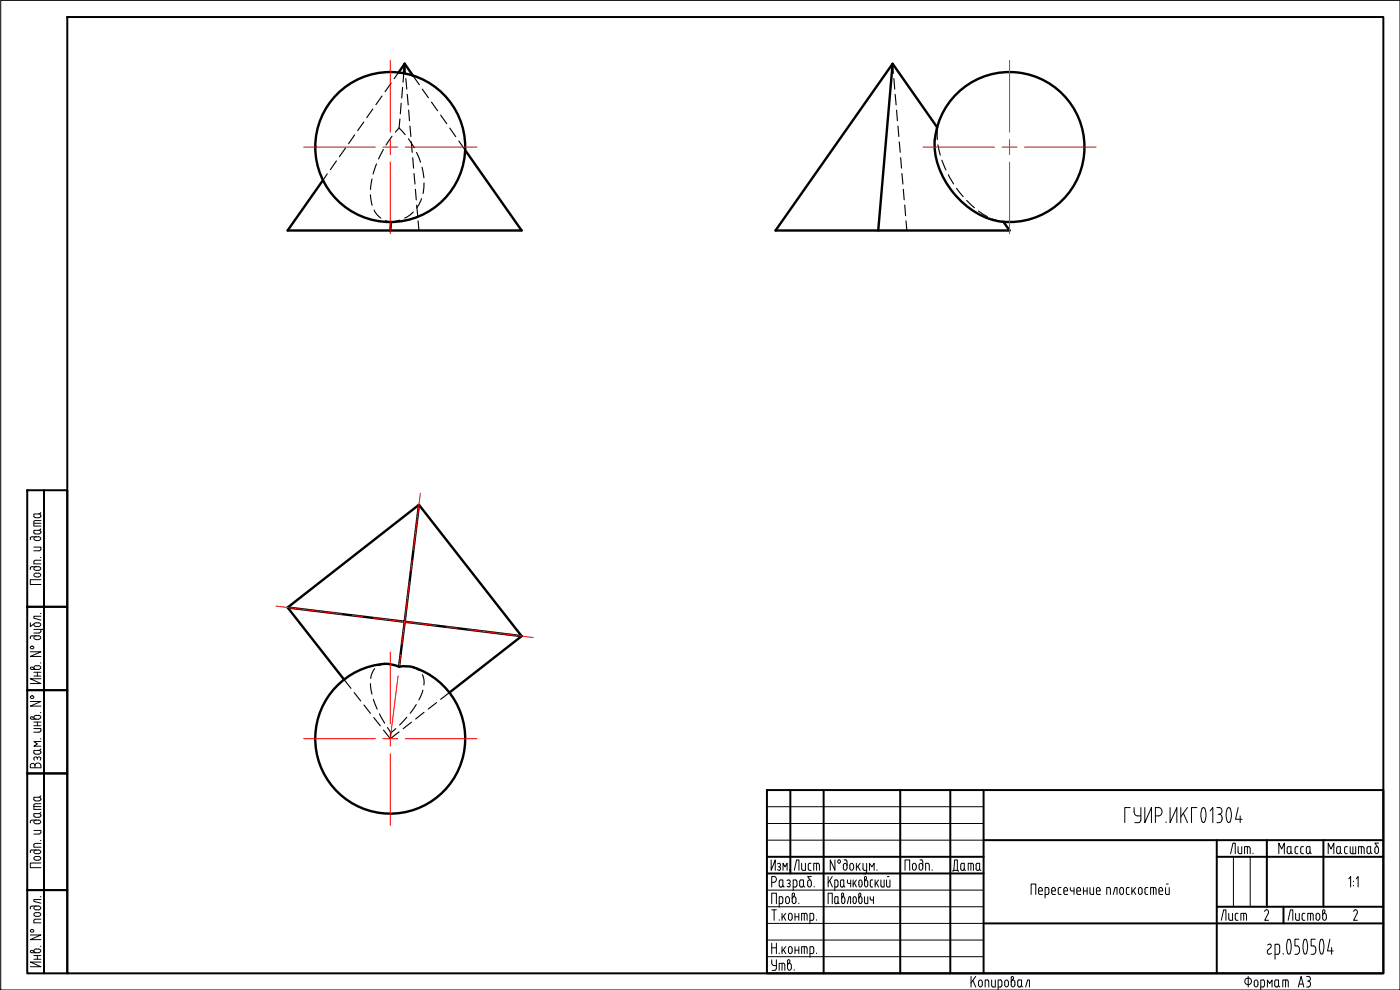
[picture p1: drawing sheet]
<svg xmlns="http://www.w3.org/2000/svg" width="420mm" height="297mm" viewBox="0 0 420 297" stroke-linecap="round" stroke-linejoin="round" font-family="sans-serif">
<defs><g id="words">
<text font-size="7.1" x="285" y="262.8">Дата</text>
<g font-size="6.6">
<text x="382.8" y="257.5">Масса</text>
<text x="397.6" y="257.5">Масштаб</text>
<text x="237.4" y="262.5">Лист</text>
<text x="365.5" y="277.3">Лист</text>
<text x="388.8" y="297.4">A3</text>
</g>
</g></defs>
<g fill="none" stroke="#000" stroke-width=".72">
<path d="M121.5 19.1l2.4 3.6M121.5 19.1l-.3 2.9M121.5 19.1l-1.9 2.7M267.9 19.1l13.4 19.1M139.6 45.1l16.9 24.1h-70.2l10.6-15.2M280.6 41.6a24.6 24.6 0 0 0 10.7 21.1 19.9 19.9 0 0 0 9.5 3.8M280.6 41.6a22.5 22.5 0 0 1 24.8-19.9 22.5 22.5 0 0 1 19.9 24.7 22.5 22.5 0 0 1-24.5 20.1M117.3 66.7l-.2 2.5M301.2 66.6l1.8 2.6h-70.3l35.2-50.1-4.3 50.1M125.7 151.5l-4.2 35-35.2-4.2M115.4 199.2l1.8 .1 2.6 .7M115.4 199.2a22.5 22.5 0 0 0-18.3 32.7 22.5 22.5 0 0 0 37.3 4.1 22.5 22.5 0 0 0-10.8-35.9l-1.7-.2-2.1 .1"/>
<path d="M156.5 190.9l-35-4.4-1.7 13.6M103.3 203.9l-17-21.6 39.4-30.8 30.8 39.4-21.6 16.9"/>
<circle cx="117.1" cy="44.1" r="22.5"/>
</g>
<g fill="none" stroke="#000" stroke-width=".34">
<path d="M121.5 19.1l.2 2.9M267.9 19.1l.2 2.9M109.2 36.6l-1.8 2.6M111.9 32.7l-1.8 2.6M114.6 28.8l-1.8 2.6M117.4 24.9l-1.8 2.6M119.6 21.8l-1.3 1.8M119.8 38.4l-1.1 1.3M120 35.7l-.2 2.7 1.8 2M120.4 31l-.3 3.1M120.8 26.2l-.2 3.2M121.2 22l-.3 2.7"/>
<path d="M121.8 23.6l.3 3.1M122.2 28.3l.3 3.2M122.6 33l.3 3.2M123 37.8l.3 3.2M123.9 22.7l2 2.7M126.7 26.7l1.9 2.6M129.5 30.6l1.8 2.6M132.2 34.5l1.9 2.6M135 38.4l1.8 2.6M268.3 23.6l.2 3.1M268.6 28.3l.3 3.2M269.1 33l.2 3.2"/>
<path d="M269.5 37.8l.2 3.2M281.3 38.2v3.7M281.4 38.4l-.8 3.2M98.2 52.2l-1.3 1.8M101 48.3l-1.9 2.6M103.7 44.4l-1.8 2.6M106.4 40.5l-1.8 2.6M111.2 58.4l.5 3.2M111.6 53.7l-.4 3.1M113 49.2l-1 3M115.1 44.9l-1.5 2.8M117.6 40.9l-1.7 2.6"/>
<path d="M122.6 41.6l1.7 2.7M123.4 42.6l.3 3.1M123.9 47.3l.2 3.1M124.2 52.1l.3 3.1M124.7 56.8l.2 3.2M125 45.7l1.2 3M126.5 59.6l-1.4 2.8M126.7 50.2l.5 3.1M127.3 54.9l-.3 3.2M137.7 42.3l1.9 2.8M269.9 42.6l.3 3.1M270.3 47.3l.3 3.1"/>
<path d="M270.7 52.1l.3 3.1M271.1 56.8l.3 3.2M281.5 43.5l.7 3.1M282.7 48.1l1.2 2.9M284.6 52.4l1.6 2.8M287.1 56.5l2 2.5M112.3 63a5.5 5.5 0 0 0 2 2.4M115.7 66.2l1.6 .4M120 66.1l-2.7 .6M124 63.6l-1.7 1.5-.8 .3M125.1 61.5l.2 3.2M125.5 66.3l.2 2.9"/>
<path d="M271.5 61.5l.3 3.2M271.9 66.3l.3 2.9M290.1 60.1l2.3 2.2M293.7 63.3l2.6 1.7M297.8 65.7l3.4 .9-.3-.1M115.4 199.2l-1.7 .5M103.3 203.9l2 2.6M106.3 207.8l1.9 2.5M109.2 211.5l2 2.5M111.2 205.1l.4 3.2M112.1 209.8l1.1 3M112.2 215.3l1.9 2.5"/>
<path d="M112.4 200.6a5.5 5.5 0 0 0-1.1 3M113.9 214.2l1.5 2.8M115.1 219.1l2 2.5M116.3 218.3l1 1.6M118.8 218.6l-1.5 1.3-.2 1.7M119.8 219.6l-2.7 2M122.1 215.2l-2.2 2.3M123.5 216.7l-2.5 1.9M124.2 200.3l1.6 .9M124.9 211.4l-1.8 2.6M126.8 202.4a5.4 5.4 0 0 1 .4 3.1M126.9 207.1l-1.2 2.9"/>
<path d="M127.3 213.7l-2.5 2M131 210.8l-2.5 2M134.9 207.8l-2.7 2"/>
</g>
<g fill="none" stroke="#000" stroke-width=".59">
<path d="M20.2 5.1h395v286.9h-395zM8.2 147.1h5v35h-5zM13.2 147.1h7v35h-7zM8.2 182.1h5v25h-5zM13.2 182.1h7v25h-7zM8.2 207.1h5v25h-5zM13.2 207.1h7v25h-7zM8.2 232.1h5v35h-5zM13.2 232.1h7v35h-7zM230.2 237.1h185v54.9h-185zM237.2 237.1v25M247.2 237.1v54.9"/>
<path d="M270.2 237.1v54.9M285.2 237.1v54.9M295.2 237.1v54.9M230.2 257.1h65M295.2 252.1h120M365.2 252.1v39.9M365.2 257.1h50M380.2 252.1v20M397.2 252.1v20M8.2 267.1h5v24.9h-5zM13.2 267.1h7v24.9h-7zM230.2 262.1h65"/>
<path d="M295.2 277.1h120M365.2 272.1h50M385.2 272.1v5"/>
</g>
<g fill="none" stroke="#000" stroke-width=".3">
<path d="M.2 .1h420v296.9h-420zM10.2 157h2.1M10.7 156.2l-.5 .4v1.2h2.1M10.7 156.2h1.6M10.7 155.3h1M11.7 154.2l.5 .4M11.7 154.2h-1.5v.9l.5 .2M12.2 158.7l-.5 .4M12.2 159.5l-.5-.4h-1.5v.9l.5 .2M12.2 159.8l-.2 .3-1.3 .1M12.2 153.8l-.5 .4M12.2 154.9l-.5 .4"/>
<path d="M12.3 154.6v.3M12.3 159.5v.3M9.6 170l-.4 .2-.1 .7M9.6 161.1l-.4 .2-.1 .6M9.7 161.1h1.9M10.2 164.2h2.1v.7M10.7 168.1l-.5 .2v.9h2.1M10.7 168.1h1.6M10.9 173.1a.58 .58 0 0 1-.7-.6 .58 .58 0 0 1 .7-.6l.7 .1a.56 .56 0 0 1 .6 .5 .56 .56 0 0 1-.7 .6M10.9 170a.58 .58 0 0 0-.7 .6 .58 .58 0 0 0 .7 .5h.7a.58 .58 0 0 0 .6-.5 .58 .58 0 0 0-.7-.6h-1.8M10.9 161a.58 .58 0 0 0-.7 .6 .58 .58 0 0 0 .7 .6M10.9 173.1h.7"/>
<path d="M10.9 162.2h.7M11.5 161a.58 .58 0 0 1 .7 .6 .58 .58 0 0 1-.7 .6M12.1 167.2h.2M12.2 164.9l-.5 .4h-1.5M12.3 173.9h-3.2v1.5h3.2M9.1 195.6h3.2l-3.2 1.4h3.2M9.1 186.9v1.1l1.1-.9M9.6 190.8l-.4 .2-.1 .6M9.7 190.8h1.9M10.2 188.8h2.6l.5 .4M10.2 189.9h1.5M10.9 190.7a.58 .58 0 0 0-.7 .6 .58 .58 0 0 0 .7 .6"/>
<path d="M10.9 186.8a.58 .58 0 0 0-.7 .6 .58 .58 0 0 0 .7 .6h.7a.58 .58 0 0 0 .6-.6 .58 .58 0 0 0-.7-.6M10.9 191.9h.7M10.9 186.9h.7M11.5 190.7a.58 .58 0 0 1 .7 .6 .58 .58 0 0 1-.7 .6M12.1 198.9h.2M12.1 184.1h.2M12.2 189.5l-.5 .4M12.3 184.9h-2.1v.6l2.1 .5M12.3 188.8v.7M13.3 189.3v.5M9.1 210.5h3.2l-3.2 1.4h3.2M9.6 200.9h1.9a.56 .56 0 0 0 .7-.6 .56 .56 0 0 0-.6-.5l-.7-.1a.58 .58 0 0 0-.7 .6 .58 .58 0 0 0 .7 .6"/>
<path d="M10.2 218.6h2.1v.7M10.2 217.7h2.1M10.2 216.6h2.1M10.2 202.8h2.1M10.2 201.7h2.1M10.3 215.5l-.4-.4a.39 .39 0 0 0-.7 .1 .39 .39 0 0 0 .3 .6M10.3 200.6l-.4-.4a.39 .39 0 0 0-.7 .1 .39 .39 0 0 0 .3 .6M10.9 214.6a.58 .58 0 0 0-.7 .6 .58 .58 0 0 0 .7 .6M10.9 214.7h.7M11.2 201.7v1.1M11.2 216.6v1.1M11.5 214.6a.58 .58 0 0 1 .7 .6 .58 .58 0 0 1-.7 .6h-1.9"/>
<path d="M12.1 213.8h.2M12.2 219.3l-.2 .3-1.8 .1M12.3 203.7h-3.2l3.2 1.4h-3.2M9.1 229.6v.8h3.2v-.8M9.1 229.6a.71 .71 0 0 1 .7-.5 .71 .71 0 0 1 .7 .5 .89 .89 0 0 1 .9-.7 .89 .89 0 0 1 .8 .7M10.2 227.5l.5-.4 .5 .4M10.2 225.9l.5 .4M10.2 227.5l.1 .6M10.5 229.6v.8M11.2 227.5l.5-.4 .5 .4M11.2 227.5v.3M11.7 239.2l.5 .4"/>
<path d="M11.7 239.2h-1.5v.9l.5 .2M12.1 221.7h.2M12.2 227.5l-.1 .6M12.2 224.7l-.5 .4M12.2 225.6l-.5-.4h-1.5v.7M12.2 225.9l-.2 .3-1.3 .1M12.2 238.8l-.5 .4M12.2 239.9l-.5 .4M12.3 222.5h-2.1l1 .7-1 .7h2.1M12.3 225.6v.3M12.3 239.6v.3M9.6 255l-.4 .2-.1 .6"/>
<path d="M9.6 246.1l-.4 .2-.1 .6M9.7 246.1h1.9M10.2 249.2h2.1v.6M10.2 250.3h1.5M10.2 242h2.1M10.2 244.8l.5 .4M10.4 257.1l1.1-.2a.58 .58 0 0 1 .7 .6 .58 .58 0 0 1-.6 .6l-1.2-.2-.2-.4zM10.7 253.1l-.5 .2v.9h2.1M10.7 241.2l-.5 .4v1.3h2.1M10.7 253.1h1.6M10.7 241.2h1.6M10.7 240.3h1"/>
<path d="M10.9 255a.58 .58 0 0 0-.7 .6 .58 .58 0 0 0 .7 .5h.7a.58 .58 0 0 0 .6-.5 .58 .58 0 0 0-.7-.6h-1.8M10.9 246a.58 .58 0 0 0-.7 .6 .58 .58 0 0 0 .7 .6h.7a.58 .58 0 0 0 .6-.6 .58 .58 0 0 0-.7-.6M12.1 252.2h.2M12.2 249.8l-.5 .4M12.2 243.7l-.5 .4M12.2 244.5l-.5-.4h-1.5v.7M12.2 244.8l-.2 .3-1.3 .1M12.3 258.9h-3.2v1.4h3.2M12.3 244.5v.3M230.2 242h65M230.2 252.1h65M230.2 247.1h65"/>
<path d="M231.4 258v3.1l1.3-3.1v3.1M233.3 259.2a.54 .54 0 0 1 .9 .1 .54 .54 0 0 1-.3 .8M250.6 258v3.1l-1.4-3.1v3.1M253.1 259.7a.58 .58 0 0 1 .5-.7 .58 .58 0 0 1 .6 .7M253.1 259.7v.7M253.4 258h.4M253.8 258l.4 .5M254.2 258.5v1.9a.58 .58 0 0 1-.6 .7 .58 .58 0 0 1-.5-.7M256.2 259.7a.58 .58 0 0 0-.6-.7 .58 .58 0 0 0-.6 .7l.1 .7a.56 .56 0 0 0 .5 .7 .56 .56 0 0 0 .6-.7M256.2 259.7v.7M257 259v2.1M257.4 259.9l.7 1.2"/>
<path d="M258.1 259l-1.1 1.4M259 259v1.6l.4 .5M260.1 259v2.6M273.8 259.7a.58 .58 0 0 1 .6-.7 .58 .58 0 0 1 .6 .7v.7a.6 .6 0 0 1-.6 .7 .6 .6 0 0 1-.6-.7M273.9 259.7v.7M275.8 259.7a.58 .58 0 0 1 .6-.7 .58 .58 0 0 1 .5 .7M275.8 259.7v.7M276.1 258h.4M276.5 258l.4 .5M276.9 258.5v1.9a.58 .58 0 0 1-.5 .7 .58 .58 0 0 1-.6-.7M278.4 259l.4 .6M278.5 259h-.7v2.1"/>
<path d="M278.9 259.6v1.5M339.2 242.3h-1.6v4.5M340.4 242.3a2.41 2.41 0 0 0 .4 2.3l.6 .2h1M340.6 246.8h1.2M342.3 246l-.1 .6-.5 .2M342.4 242.3v3.8M343.6 242.3v4.5l2-4.5v4.5M346.8 244.8h.9a1.28 1.28 0 0 0 1-1.2 1.28 1.28 0 0 0-.9-1.3h-1v4.5M350 246.6v.2M351.2 242.3v4.5l2-4.5v4.5M354.4 242.3v4.5M355.1 244l1.3 2.8"/>
<path d="M356.4 242.3l-2 2.8M359.2 242.3h-1.6v4.5M360.8 242.6l.4-.3 .4 .3M360.8 242.5a4.6 4.6 0 0 0 .2 4.3h.2a3.3 3.3 0 0 0 .5-3.7l-.2-.6M363.2 243.3l.8-1v4.5M365.2 242.3h.8a1.02 1.02 0 0 1 .7 1 1.02 1.02 0 0 1-.7 1 .91 .91 0 0 1 .7 1M365.2 246.8h.8M365.6 244.3h.4M366.7 245.8a.91 .91 0 0 1-.7 1M366.8 245.3v.5M368.4 242.5a4.4 4.4 0 0 0 .2 4.3l.6-.3M368.4 242.6l.4-.3 .4 .3"/>
<path d="M369.2 242.5l.4 1.7-.4 2.3M369.3 256.1l.7-3.1h.7v3.1M370.2 257.1v15M371.6 255.6l.4 .5M371.6 254v1.6M371.6 242.3l-.8 3.5h2M372.2 244.8v2M372.7 254v2.1h-.7M374.4 254v2.1M375.2 254.6l-.4-.6h-1.3v2.1M375.2 254.6v1.5M375.2 257.1v15"/>
<path d="M376 256v.1M9.6 271.9l-.4 .1-.1 .7M10.7 275.8l-.5 .2v.9h2.1M10.7 275.8h1.6M10.9 273.8a.58 .58 0 0 0-.7 .6 .58 .58 0 0 0 .7 .5h.7a.58 .58 0 0 0 .6-.5 .58 .58 0 0 0-.7-.6M10.9 271.9a.58 .58 0 0 0-.7 .5 .58 .58 0 0 0 .7 .6h.7a.58 .58 0 0 0 .6-.6 .58 .58 0 0 0-.7-.5h-1.8M10.9 273.8h.7M12.1 269.1h.2M12.3 269.9h-2.1v.6l2.1 .5M230.2 277.1h65M230.2 272.1h65M230.2 267.1h65"/>
<path d="M231.6 271.1v-3.1h1.4v3.1M231.6 273h1.4M231.6 264.7h.7M232.3 263a.89 .89 0 0 1 .7 .8 .89 .89 0 0 1-.7 .9M232.3 263h-.7v3.1M232.3 273v3.1M233.3 260.9l.5 .2M233.6 260.1h.3M233.8 271.1h.7l.4-.2v-1.4l-.2-.4h-.9v3.1M233.8 276v.1M233.9 260.1l.3 .5-.3 .5M234 264.1l1-.1v1.6l-.5 .5a.51 .51 0 0 1-.7-.5z"/>
<path d="M234.7 274.1v2M235 265.6l.4 .5M235 261.1v-2.1l.6 1.1 .6-1.1v2.1M235.1 274.9l.7 1.2M235.8 269.7a.58 .58 0 0 1 .5-.7 .58 .58 0 0 1 .6 .7M235.8 270.4a.58 .58 0 0 0 .5 .7 .58 .58 0 0 0 .6-.7M235.8 269.7v.8M235.8 274.1l-1.1 1.3M236.2 265.9l.6 .2M236.5 265.1h.3M236.6 274.7a.58 .58 0 0 1 .6-.7 .58 .58 0 0 1 .5 .7M236.6 274.7v.7"/>
<path d="M236.7 264l.5 .5-.5 .6 .4 .2v.6l-.4 .2M236.9 269.7v.8M237.7 269.7a.58 .58 0 0 1 .6-.7 .58 .58 0 0 1 .6 .7v.8M237.7 270.4a.58 .58 0 0 0 .6 .7 .58 .58 0 0 0 .6-.7M237.7 268.4v2.1M237.7 268.4a.38 .38 0 0 1 .5-.4 .38 .38 0 0 1 .2 .6l-.4 .6M237.7 274.7v.7a.58 .58 0 0 1-.5 .7 .58 .58 0 0 1-.6-.7M238.6 274.1v2M238.6 275.1h1.1M238.8 264h-.8v3.2M239.1 265.6l-.2 .5h-.9M239.2 264.6v1"/>
<path d="M239.7 271v.1M239.7 274.1v2M240 264.6l.2 1.5h.7l.2-.5M240.4 264h.7v1.6l.4 .5M241.4 274.1v2M241.8 274l.4 .5M241.8 274.1h-1.2v2M242.2 274.6v1.5M242.4 264.7v.8M243.5 264.7v.7a.58 .58 0 0 1-.6 .7 .58 .58 0 0 1-.5-.7M243.8 274l.4 .5M243.8 274.1h-.7v3.1"/>
<path d="M244.2 275.6l-.2 .5h-.9M244.2 274.6v1M244.3 266v.1M245 276v.1M248.5 271.1v-3.1h1.3v3.1M248.5 263v3.1M249 264.2l.8 1.9M249.8 263l-1.3 1.9M250.5 266.1h.8l.2-.5-.1-1.3-.3-.3h-.6v3.2M250.8 269l-.3 .5v1.4l.3 .2M250.9 269.1h.6v1.5M251.5 270.6l.3 .5"/>
<path d="M251.5 270.6l-.2 .5h-.4M252.6 269.7a.52 .52 0 0 1 .4-.7 .52 .52 0 0 1 .5 .7M252.6 270.4a.52 .52 0 0 0 .4 .7 .52 .52 0 0 0 .5-.7M252.6 268.4l.1-.3 .4-.1v.7M252.6 264l-.4 .5 .1 1.4 .3 .2M252.6 264h.6v1.6M252.6 268.4v2.1M253.1 268.7l-.3 .5M253.2 265.6l.4 .5M253.2 265.6l-.2 .5h-.4M253.6 269.7v.8M254.3 264.5l.2 .5 .8 .1"/>
<path d="M254.3 271.1l.5-2h.5v2M254.3 264v.6M255.3 264v2.1M256 270.4a.52 .52 0 0 0 .5 .7 .52 .52 0 0 0 .5-.7M256 270.5v-.8a.52 .52 0 0 1 .5-.7 .52 .52 0 0 1 .5 .7v.8M256 264v2.1M256.4 264.9l.6 1.2M257 264l-1 1.5M257.7 264.7a.52 .52 0 0 1 .5-.7 .52 .52 0 0 1 .5 .7M257.7 265.4a.52 .52 0 0 0 .5 .7 .52 .52 0 0 0 .5-.7M257.7 269.7a.52 .52 0 0 1 .5-.7 .52 .52 0 0 1 .5 .7v.8M257.7 270.4a.52 .52 0 0 0 .5 .7 .52 .52 0 0 0 .5-.7"/>
<path d="M257.7 268.4v2.1M257.7 268.4l.3-.4 .3 .2v.4l-.4 .6M257.8 264.7v.8M258.7 264.7v.8M259.1 262.2h.6M259.4 261.1h.7M259.5 264.7a.52 .52 0 0 1 .4-.7 .52 .52 0 0 1 .5 .7M259.5 269.1v1.5l.3 .5h.6v-2M259.7 264.2l.3-.6-.2-.6-.4 .2 .1 2.2a.52 .52 0 0 0 .4 .7 .52 .52 0 0 0 .5-.7v-.7M260.1 261.6l-.4 .6M260.9 261.1v-2.1l.8 1.1 .6-1.1v2.1M261.2 269.1l.1 .9 .8 .1"/>
<path d="M261.9 264l-.6 .1-.1 .4v1.4l.7 .2M262.1 269.1v2M262.6 264v2.1M263 264.9l.7 1.2M263.2 261v.1M263.7 264l-1.1 1.5M264.4 264v1.6l.3 .5M265.3 264v2.1h-.5M266.1 264v1.6l.3 .5h.7v-2.1M266.3 263h.5M271.6 261.1v-3.1h1.4v3.1M279.7 261v.1"/>
<path d="M309.5 268.4v-3.2h1.4v3.2M312.8 267a.57 .57 0 0 0-.6-.7 .57 .57 0 0 0-.5 .7l.2 1.3 .9 .1M312.8 267v.3h-1.1M314.7 266.8l-.2-.5h-.9v3.1M314.7 267.9l-.2 .4-.9 .1M314.8 266.8v1.1M315.6 267a.65 .65 0 0 1 .8-.7 .65 .65 0 0 1 .3 1h-1.1M315.6 267l.1 1.1 .3 .3M316.1 268.4h.6M318 266.3l-.4 .5v1.3l.4 .3M318 268.4h.4M318 266.3h.4"/>
<path d="M319.3 267.3h1.1a.64 .64 0 0 0-.2-.9 .64 .64 0 0 0-.9 .3v1.4l.4 .3h.7M321.2 266.3l.2 .9 .9 .1M322.3 266.3v2.1M324.3 267a.57 .57 0 0 0-.6-.7 .57 .57 0 0 0-.5 .7l.2 1.3 .9 .1M324.3 267v.3h-1.1M325.2 267.3h1.1M325.2 266.3v2.1M326.3 266.3v2.1M327.1 266.3v1.6l.4 .5h.7v-2.1M329 267a.58 .58 0 0 1 .6-.7 .58 .58 0 0 1 .6 .7M329.1 267l.2 1.3 .9 .1M330.2 267v.3h-1.1"/>
<path d="M333.2 266.8l-.2-.5h-.9v2.1M333.2 266.8v1.6M334.1 268.4l.5-2.1h.6v2.1M336.2 266.5l.4-.2a1.29 1.29 0 0 1 .2 2h-.4l-.3-.3zM338.9 266.3h-.7l-.2 .5 .1 1.3 .8 .3M339.7 266.3v2.1M340.1 267.2l.7 1.2M340.8 266.3l-1.1 1.4M341.6 267a.58 .58 0 0 1 .6-.7 .58 .58 0 0 1 .6 .7v.7a.58 .58 0 0 1-.6 .7 .58 .58 0 0 1-.6-.7M341.7 267v.7M344 266.3l-.4 .5 .1 1.3 .3 .3M344 268.4h.5"/>
<path d="M344 266.3h.5M345.3 268.4v-2.1h1.4l.3 2.1M346.2 266.3v2.1M347.8 267a.58 .58 0 0 1 .5-.7 .58 .58 0 0 1 .6 .7M347.8 267l.2 1.3 1 .1M349 267v.3h-1.2M349.8 266.3v1.6l.4 .5h.7v-2.1M350.1 265.2h.5M379.5 273.5a.63 .63 0 0 1 .9-.5 .63 .63 0 0 1 .2 1M380.6 274.1l-1 2h1.1M386.6 276.1l.7-3.1h.7v3.1M388.8 274.1v1.5"/>
<path d="M389.9 274.1v2h-.9l-.2-.5M390.8 275.6l.2 .5h.6M391.2 274l-.4 .3v1.3M391.2 274.1h.4M393.3 274.1v2M393.7 274l.4 .5M393.7 274.1h-1.2v2M394.1 274.6v1.5M394.9 274.7a.58 .58 0 0 1 .6-.7 .58 .58 0 0 1 .6 .7M395 274.7l-.1 .7a.58 .58 0 0 0 .6 .7 .58 .58 0 0 0 .6-.7M396.1 274.7v.7M396.9 274.7a.58 .58 0 0 1 .6-.7 .58 .58 0 0 1 .6 .7"/>
<path d="M396.9 273.4a.38 .38 0 0 1 .5-.4 .38 .38 0 0 1 .2 .5l-.1 .2M397 273.4v2M397.6 273.8l-.4 .4M398.1 274.7v.7a.58 .58 0 0 1-.6 .7 .58 .58 0 0 1-.6-.7M404.8 263.7l.5-.7v3.1M406.2 264.4v.2M406.2 265.6v.2M406.3 273.5a.61 .61 0 0 1 .8-.5 .61 .61 0 0 1 .2 1M407 263.7l.6-.7v3.1M407.3 274.1l-1.1 2h1.2M9.1 280.5h3.2l-3.2 1.4h3.2M9.6 285.9h1.9a.56 .56 0 0 0 .7-.6 .56 .56 0 0 0-.6-.5l-.7-.1a.58 .58 0 0 0-.7 .6 .58 .58 0 0 0 .7 .6"/>
<path d="M10.2 287.8h2.1M10.2 286.7h2.1M10.3 285.6l-.4-.4a.39 .39 0 0 0-.7 .1 .39 .39 0 0 0 .3 .6M11.2 286.7v1.1M12.1 283.9h.2M12.3 288.7h-3.2l3.2 1.4h-3.2M230.2 287h65M230.2 282.1h65M231.6 288v.8a.8 .8 0 0 0 .7 .9M231.6 283v3.1M231.6 284.4h1.4M231.7 291.2h.9"/>
<path d="M232.3 289.7h.7M233 290.6l-.4 .5M233 283v3.1M233 288v2.6M233.8 285.9v.2M234.7 284v2.1M234.7 289v2.2M235.1 289l.3 .3 .1 1.9M235.1 289h-1.3v2.2M235.1 284.9l.7 1.2M235.8 284l-1.1 1.4M236.6 284.7a.58 .58 0 0 1 .6-.7 .58 .58 0 0 1 .5 .7v.7a.58 .58 0 0 1-.5 .7 .58 .58 0 0 1-.6-.7"/>
<path d="M236.6 284.7v.7M237 288.7a.39 .39 0 0 0-.1-.7 .39 .39 0 0 0-.6 .4v2a.58 .58 0 0 0 .6 .7 .58 .58 0 0 0 .6-.7v-.7a.58 .58 0 0 0-.6-.7 .58 .58 0 0 0-.6 .7M237 288.7l-.4 .5M238.3 290.9v.3M238.6 284v2.1M238.6 285.1h1.1M239.7 284v2.1M241.4 284v2.1M241.8 284l.4 .5M241.8 284h-1.2v2.1M242.2 284.6v1.5M243.8 284l.4 .5"/>
<path d="M243.8 284h-.7v3.2M244.2 285.6l-.2 .4-.9 .1M244.2 284.6v1M245 285.9v.2M291.4 293v3.1M292 294.2l.8 1.9M292.8 293l-1.4 1.9M293.7 294.7a.58 .58 0 0 1 .5-.7 .58 .58 0 0 1 .6 .7M293.7 295.4a.58 .58 0 0 0 .5 .7 .58 .58 0 0 0 .6-.7M293.7 294.8v.6M294.8 294.8v.6M296.3 294l.4 .5"/>
<path d="M296.3 294h-.6v2.1M296.8 294.5v1.6M297.6 294l.1 1.8 .3 .3h.7v-2.1M300.2 294l.5 .5M300.3 294h-.7v3M300.7 295.6l-.2 .4-.9 .1M300.7 294.5v1.1M301.5 294.7a.58 .58 0 0 1 .6-.7 .58 .58 0 0 1 .5 .7M301.5 295.4a.58 .58 0 0 0 .6 .7 .58 .58 0 0 0 .5-.7M301.5 294.8v.6M302.6 294.8v.6M303.4 294.7a.58 .58 0 0 1 .6-.7 .58 .58 0 0 1 .6 .7"/>
<path d="M303.4 295.4a.58 .58 0 0 0 .6 .7 .58 .58 0 0 0 .6-.7M303.4 293.4a.38 .38 0 0 1 .5-.4 .38 .38 0 0 1 .2 .6l-.4 .6M303.5 293.4v2M304.6 294.8v.6M305.4 294.5l.1 1.3 .3 .3M305.8 294l-.4 .5M305.9 294h.7v1.6M305.9 296.1h.3M306.5 295.6l.4 .5M306.5 295.6l-.4 .5M307.8 296.1l.6-2.1h.5v2.1M374.4 295.4h.4"/>
<path d="M374.6 293v3.1M374.8 293.5a.97 .97 0 0 1 .8 .9 .97 .97 0 0 1-.8 1M374.8 293.5a.96 .96 0 0 0-1.2 .7 .96 .96 0 0 0 .8 1.2M376.4 294.7a.58 .58 0 0 1 .6-.7 .58 .58 0 0 1 .5 .7M376.4 295.4a.58 .58 0 0 0 .6 .7 .58 .58 0 0 0 .5-.7M376.4 294.8v.6M377.5 294.8v.6M378.4 296.1h.7M379.1 294l.4 .5M379.1 294h-.7v3M379.5 294.5l-.1 1.3-.3 .3M380.4 296.1v-2.1l.6 1.1 .8-1.1v2.1"/>
<path d="M380.4 283.5a.59 .59 0 0 1 .9-.1 .59 .59 0 0 1 0 .9M381.3 284.3l-.8 .7a.73 .73 0 0 0 0 1.1 .73 .73 0 0 0 1.1-.1M382.6 294.5v1.3l.4 .3M382.7 286.3l1-.1 .3-.4v-1.8l-.3-.7h-1v4.5M383 294l-.4 .5M383 294h.7v1.6M383 296.1h.3M383.7 295.6l-.4 .5M383.7 295.6l.4 .5M385.1 286.1v.2M385.8 294v2.1M386.2 294l.4 .5"/>
<path d="M386.2 294h-1.2v2.1M386.6 281.9l.2-.1a3.3 3.3 0 0 1 .5 3.7l-.1 .5-.4 .3a3.5 3.5 0 0 1-.5-3.7zM388.6 286.3h.7M389.3 283.8a1.14 1.14 0 0 1 .7 1.5M389.8 281.8h-1.2v2h.7M390 285.3a.89 .89 0 0 1-.7 1M391.5 281.9l.2-.1a3.3 3.3 0 0 1 .6 3.7l-.2 .5-.4 .3a3.5 3.5 0 0 1-.5-3.7zM394.2 283.8a1.09 1.09 0 0 1 .7 1.5M394.7 281.8h-1.2v2h.7M394.9 285.3a.89 .89 0 0 1-.7 1h-.7M396.4 281.9l.2-.1a3.3 3.3 0 0 1 .6 3.7l-.2 .5-.4 .3a3.5 3.5 0 0 1-.5-3.7zM399.1 281.8l-.7 3.5h1.7"/>
<path d="M399.6 284.3v2"/>
<circle cx="9.6" cy="194.3" r=".48"/>
<circle cx="9.6" cy="209.2" r=".48"/>
<circle cx="251.7" cy="258.5" r=".48"/>
<circle cx="9.6" cy="279.4" r=".48"/>
</g>
<!-- layer: 0 -->
<g fill="none" stroke="#f00" stroke-width=".3">
<path d="M117.1 18.1v21.6M91.1 44.1h21.5M114.9 44.1h4.5M117.1 41.9v4.5M117.1 48.6v21.5M121.6 44.1h21.5M126.2 148l-2.1 17M122.9 174.5l-2.3 18.9M123.7 168.2l-.4 3.1M82.8 181.8l19.8 2.5M105.7 184.6l3.2 .4M112 185.4l18.9 2.3"/>
<path d="M117.1 195.7v21.5M120.2 196.5l-.4 3.2M134.1 188.1l3.1 .4M140.4 188.9l19.7 2.4M117.1 219.4v4.5M119.5 202.8l-2.2 17.1M91.1 221.6h21.5M114.9 221.6h4.5M117.1 226.2v21.4M121.6 221.6h21.5"/>
</g>
<path d="M303 18.1v21.6M277 44.1h21.5M300.7 44.1h4.5M303 41.9v4.5M303 48.6v21.5M307.5 44.1h21.5" fill="none" stroke="#f00" stroke-width=".3"/>
<use href="#words"/>
</svg>
